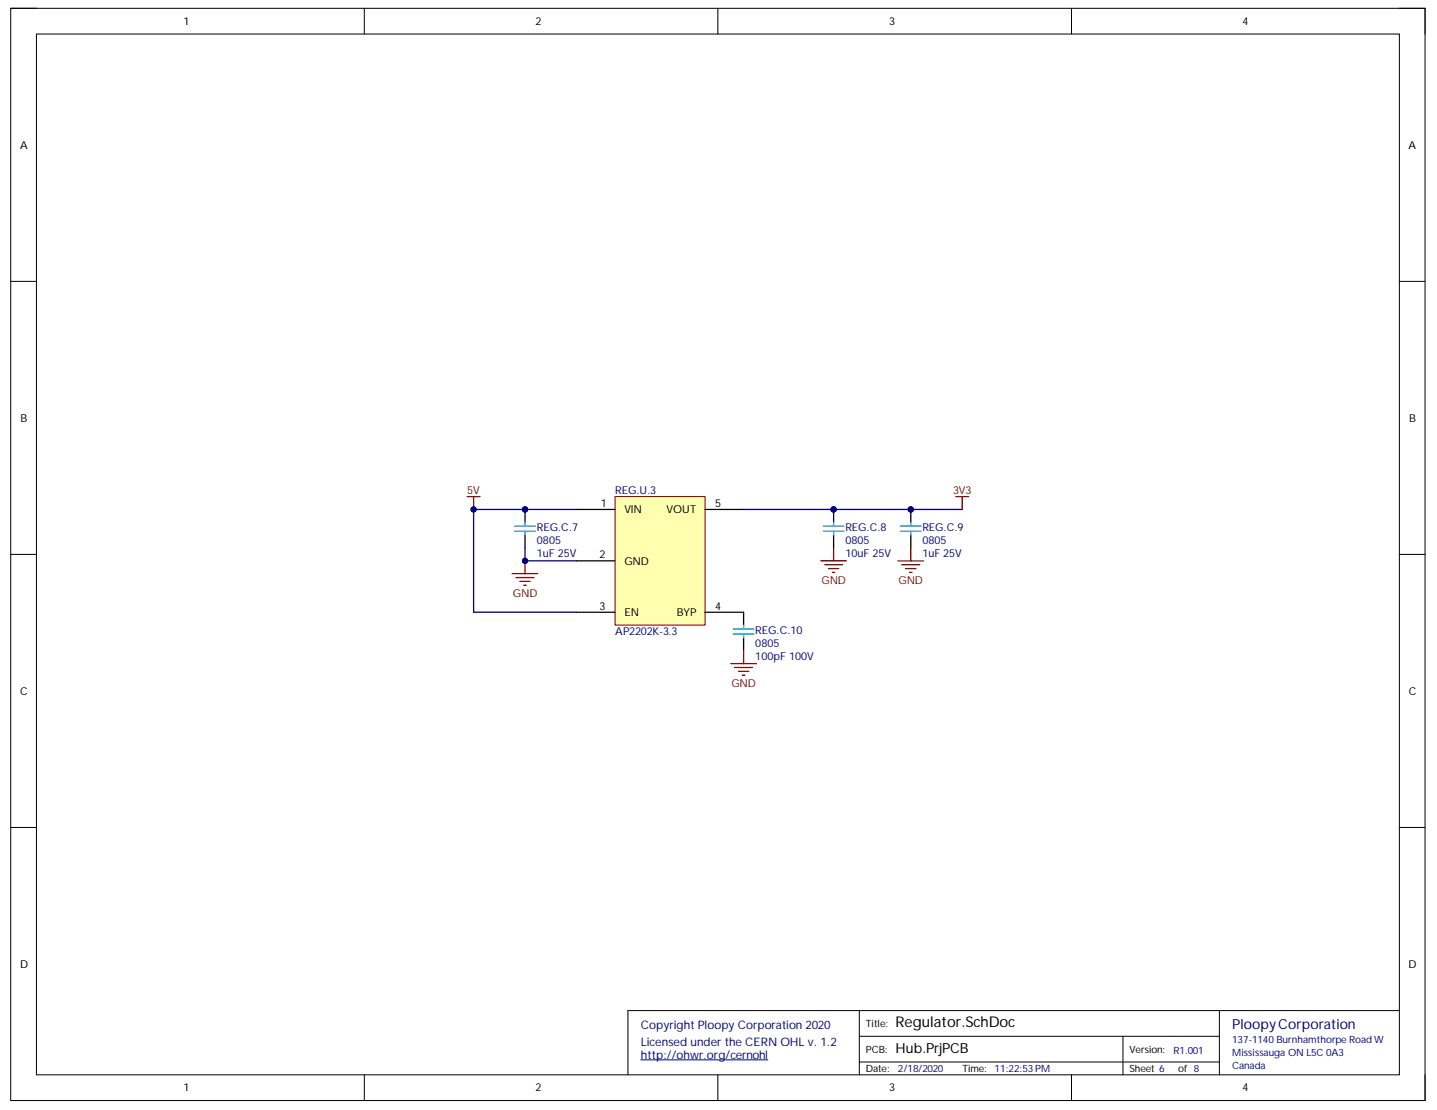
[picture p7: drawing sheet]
<svg xmlns="http://www.w3.org/2000/svg" width="279mm" height="216mm" viewBox="0 0 279 216" stroke-linecap="round" stroke-linejoin="round" font-family="sans-serif">
<defs><g id="words">
<text font-size="2.9" x="174.1" y="199.8">Regulator.SchDoc</text>
<text font-size="2.7" fill="#000080" x="239.6" y="200.1">PloopyCorporation</text>
<text font-size="2.7" x="174.1" y="204.8">Hub.PrjPCB</text>
<g font-size="2.3" fill="#000080">
<text x="124.6" y="200.2">Copyright Ploopy Corporation 2020</text>
<text x="124.6" y="203.4">Licensed under the CERN OHL v. 1.2</text>
<text x="124.6" y="205.9">http://ohwr.org/cernohl</text>
</g>
<g font-size="2.1">
<text x="35.7" y="4.8">1</text>
<text x="104.1" y="4.8">2</text>
<text x="172.9" y="4.8">3</text>
<text x="241.6" y="4.8">4</text>
<text x="3.9" y="28.9">A</text>
<text x="273.8" y="28.9">A</text>
<text x="4" y="82">B</text>
<text x="274" y="82">B</text>
<text x="116.8" y="98.6">1</text>
<text x="121.4" y="99.8">VIN</text>
<text x="129.6" y="99.8">VOUT</text>
<text x="139.1" y="98.6">5</text>
<text x="116.6" y="108.6">2</text>
<text x="121.4" y="109.9">GND</text>
<text x="116.6" y="118.6">3</text>
<text x="121.4" y="119.8">EN</text>
<text x="131.6" y="119.8">BYP</text>
<text x="139.1" y="118.6">4</text>
<text x="3.9" y="135.2">C</text>
<text x="273.9" y="135.2">C</text>
<text x="3.9" y="188.3">D</text>
<text x="273.8" y="188.3">D</text>
<text x="35.7" y="212.3">1</text>
<text x="104.1" y="212.3">2</text>
<text x="172.9" y="212.3">3</text>
<text x="241.6" y="212.3">4</text>
</g>
<g font-size="2.1" fill="#800000">
<text x="90.9" y="96.1">5V</text>
<text x="185.3" y="96.1">3V3</text>
<text x="159.7" y="113.6">GND</text>
<text x="174.7" y="113.6">GND</text>
<text x="99.7" y="116">GND</text>
<text x="142.2" y="133.5">GND</text>
</g>
<g font-size="2.1" fill="#000080">
<text x="119.6" y="96.1">REG.U.3</text>
<text x="104.4" y="103.4">REG.C.7</text>
<text x="104.4" y="105.8">0805</text>
<text x="164.4" y="103.4">REG.C.8</text>
<text x="164.4" y="105.8">0805</text>
<text x="179.3" y="103.4">REG.C.9</text>
<text x="179.3" y="105.8">0805</text>
<text x="104.4" y="108.3">1uF 25V</text>
<text x="164.4" y="108.3">10uF 25V</text>
<text x="179.3" y="108.3">1uF 25V</text>
<text x="119.6" y="123.6">AP2202K-3.3</text>
<text x="146.9" y="123.3">REG.C.10</text>
<text x="146.9" y="125.8">0805</text>
<text x="146.9" y="128.3">100pF 100V</text>
</g>
<g font-size="1.9">
<text x="168.3" y="199.9">Title:</text>
<text x="168.3" y="208.6">Date:</text>
<text x="168.3" y="204.8">PCB:</text>
<text x="187.1" y="208.6">Time:</text>
<text x="219.6" y="204.8">Version:</text>
<text x="219.6" y="208.6">Sheet 6</text>
<text x="229.1" y="208.6">of 8</text>
</g>
<g font-size="1.9" fill="#000080">
<text x="239.6" y="202.9">137-1140Burnhamthorpe Road W</text>
<text x="174.6" y="208.6">2/18/2020</text>
<text x="193.4" y="208.6">11:22:53PM</text>
<text x="228.1" y="205.1">R1.001</text>
<text x="239.6" y="205.3">Mississauga ON L5C 0A3</text>
<text x="239.6" y="207.9">Canada</text>
</g>
</g></defs>
<path d="M2.1 1.6h275v212.5h-275z" fill="none" stroke="#000" stroke-width=".19"/>
<path d="M7.1 6.6h265v202.5h-265z" fill-rule="evenodd" fill="#fff"/>
<g fill="none" stroke="#000" stroke-width=".19">
<path d="M2.1 1.6h5M7.1 6.6h265v202.5h-265zM70.8 1.6v5M139.6 1.6v5M208.3 1.6v5M272.1 1.6h5v5M2.1 54.7h5M272.1 54.7h5M2.1 107.8h5M272.1 107.8h5M2.1 160.9h5M272.1 160.9h5"/>
<path d="M167.1 196.6v12.5M237.1 196.6v12.5M272.1 196.6h-150v12.5M70.8 209.1v5M139.6 209.1v5M167.1 201.6h70M167.1 206.6h70M208.3 209.1v5M218.3 201.6v7.5M277.1 209.1v5"/>
</g>
<path d="M124.6 206.2h24.7" fill="none" stroke="#000080" stroke-width=".19"/>
<path d="M99.6 111.6h5M100.3 112.3h3.5M101.1 113.1h2M101.8 113.8h.5M102.1 109.1v2.5M159.6 109.1h5M160.3 109.8h3.5M161.1 110.6h2M161.8 111.3h.5M162.1 106.6v2.5" fill="none" stroke="#800000" stroke-width=".25"/>
<circle cx="102.1" cy="109.1" r=".5" fill="#000080"/>
<circle cx="102.1" cy="109.1" r=".5" fill="none" stroke="#000080" stroke-width=".19"/>
<circle cx="102.1" cy="99.1" r=".5" fill="#000080"/>
<circle cx="102.1" cy="99.1" r=".5" fill="none" stroke="#000080" stroke-width=".19"/>
<path d="M102.1 99.1v2.5" fill="none" stroke="#000" stroke-width=".25"/>
<circle cx="102.1" cy="99.1" r=".5" fill="#000080"/>
<circle cx="102.1" cy="99.1" r=".5" fill="none" stroke="#000080" stroke-width=".19"/>
<path d="M102.1 104.1v2.5" fill="none" stroke="#000" stroke-width=".25"/>
<path d="M100.1 103.3h4M100.1 102.3h4M102.1 101.6v.7M102.1 103.3v.8" fill="none" stroke="#009cca" stroke-width=".25"/>
<circle cx="162.1" cy="99.1" r=".5" fill="#000080"/>
<circle cx="162.1" cy="99.1" r=".5" fill="none" stroke="#000080" stroke-width=".19"/>
<path d="M162.1 99.1v2.5" fill="none" stroke="#000" stroke-width=".25"/>
<circle cx="162.1" cy="99.1" r=".5" fill="#000080"/>
<circle cx="162.1" cy="99.1" r=".5" fill="none" stroke="#000080" stroke-width=".19"/>
<path d="M162.1 104.1v2.5" fill="none" stroke="#000" stroke-width=".25"/>
<path d="M160.1 103.3h4M160.1 102.3h4M162.1 101.6v.7M162.1 103.3v.8" fill="none" stroke="#009cca" stroke-width=".25"/>
<circle cx="177.1" cy="99.1" r=".5" fill="#000080"/>
<circle cx="177.1" cy="99.1" r=".5" fill="none" stroke="#000080" stroke-width=".19"/>
<path d="M177.1 99.1v2.5" fill="none" stroke="#000" stroke-width=".25"/>
<circle cx="177.1" cy="99.1" r=".5" fill="#000080"/>
<circle cx="177.1" cy="99.1" r=".5" fill="none" stroke="#000080" stroke-width=".19"/>
<path d="M177.1 104.1v2.5" fill="none" stroke="#000" stroke-width=".25"/>
<path d="M175.1 103.3h4M175.1 102.3h4M177.1 101.6v.7M177.1 103.3v.8" fill="none" stroke="#009cca" stroke-width=".25"/>
<path d="M174.6 109.1h5M175.3 109.8h3.5M176.1 110.6h2M176.8 111.3h.5M177.1 106.6v2.5" fill="none" stroke="#800000" stroke-width=".25"/>
<path d="M119.6 96.6h17.5v25h-17.5z" fill-rule="evenodd" fill="#ffffb0"/>
<path d="M119.6 96.6h17.5v25h-17.5z" fill="none" stroke="#800000" stroke-width=".19"/>
<path d="M112.1 99.1h7.5M137.1 99.1h7.5M112.1 109.1h7.5M112.1 119.1h7.5M137.1 119.1h7.5v2.5M144.6 124.1v2.5" fill="none" stroke="#000" stroke-width=".25"/>
<path d="M142.6 123.3h4M142.6 122.3h4M144.6 121.6v.7M144.6 123.3v.8" fill="none" stroke="#009cca" stroke-width=".25"/>
<path d="M90.8 96.6h2.5M92.1 96.6v2.5M142.1 129.1h5M142.8 129.8h3.5M143.6 130.6h2M144.3 131.3h.5M144.6 126.6v2.5" fill="none" stroke="#800000" stroke-width=".25"/>
<circle cx="92.1" cy="99.1" r=".5" fill="#000080"/>
<circle cx="92.1" cy="99.1" r=".5" fill="none" stroke="#000080" stroke-width=".19"/>
<path d="M185.8 96.6h2.5M187.1 96.6v2.5" fill="none" stroke="#800000" stroke-width=".25"/>
<path d="M102.1 106.6v2.5h10" fill="none" stroke="#000080" stroke-width=".25"/>
<circle cx="102.1" cy="109.1" r=".5" fill="#000080"/>
<circle cx="102.1" cy="109.1" r=".5" fill="none" stroke="#000080" stroke-width=".19"/>
<path d="M112.1 99.1h-20v20h20" fill="none" stroke="#000080" stroke-width=".25"/>
<circle cx="92.1" cy="99.1" r=".5" fill="#000080"/>
<circle cx="92.1" cy="99.1" r=".5" fill="none" stroke="#000080" stroke-width=".19"/>
<circle cx="102.1" cy="99.1" r=".5" fill="#000080"/>
<circle cx="102.1" cy="99.1" r=".5" fill="none" stroke="#000080" stroke-width=".19"/>
<path d="M144.6 99.1h42.5" fill="none" stroke="#000080" stroke-width=".25"/>
<circle cx="177.1" cy="99.1" r=".5" fill="#000080"/>
<circle cx="177.1" cy="99.1" r=".5" fill="none" stroke="#000080" stroke-width=".19"/>
<circle cx="162.1" cy="99.1" r=".5" fill="#000080"/>
<circle cx="162.1" cy="99.1" r=".5" fill="none" stroke="#000080" stroke-width=".19"/>
<use href="#words"/>
</svg>
